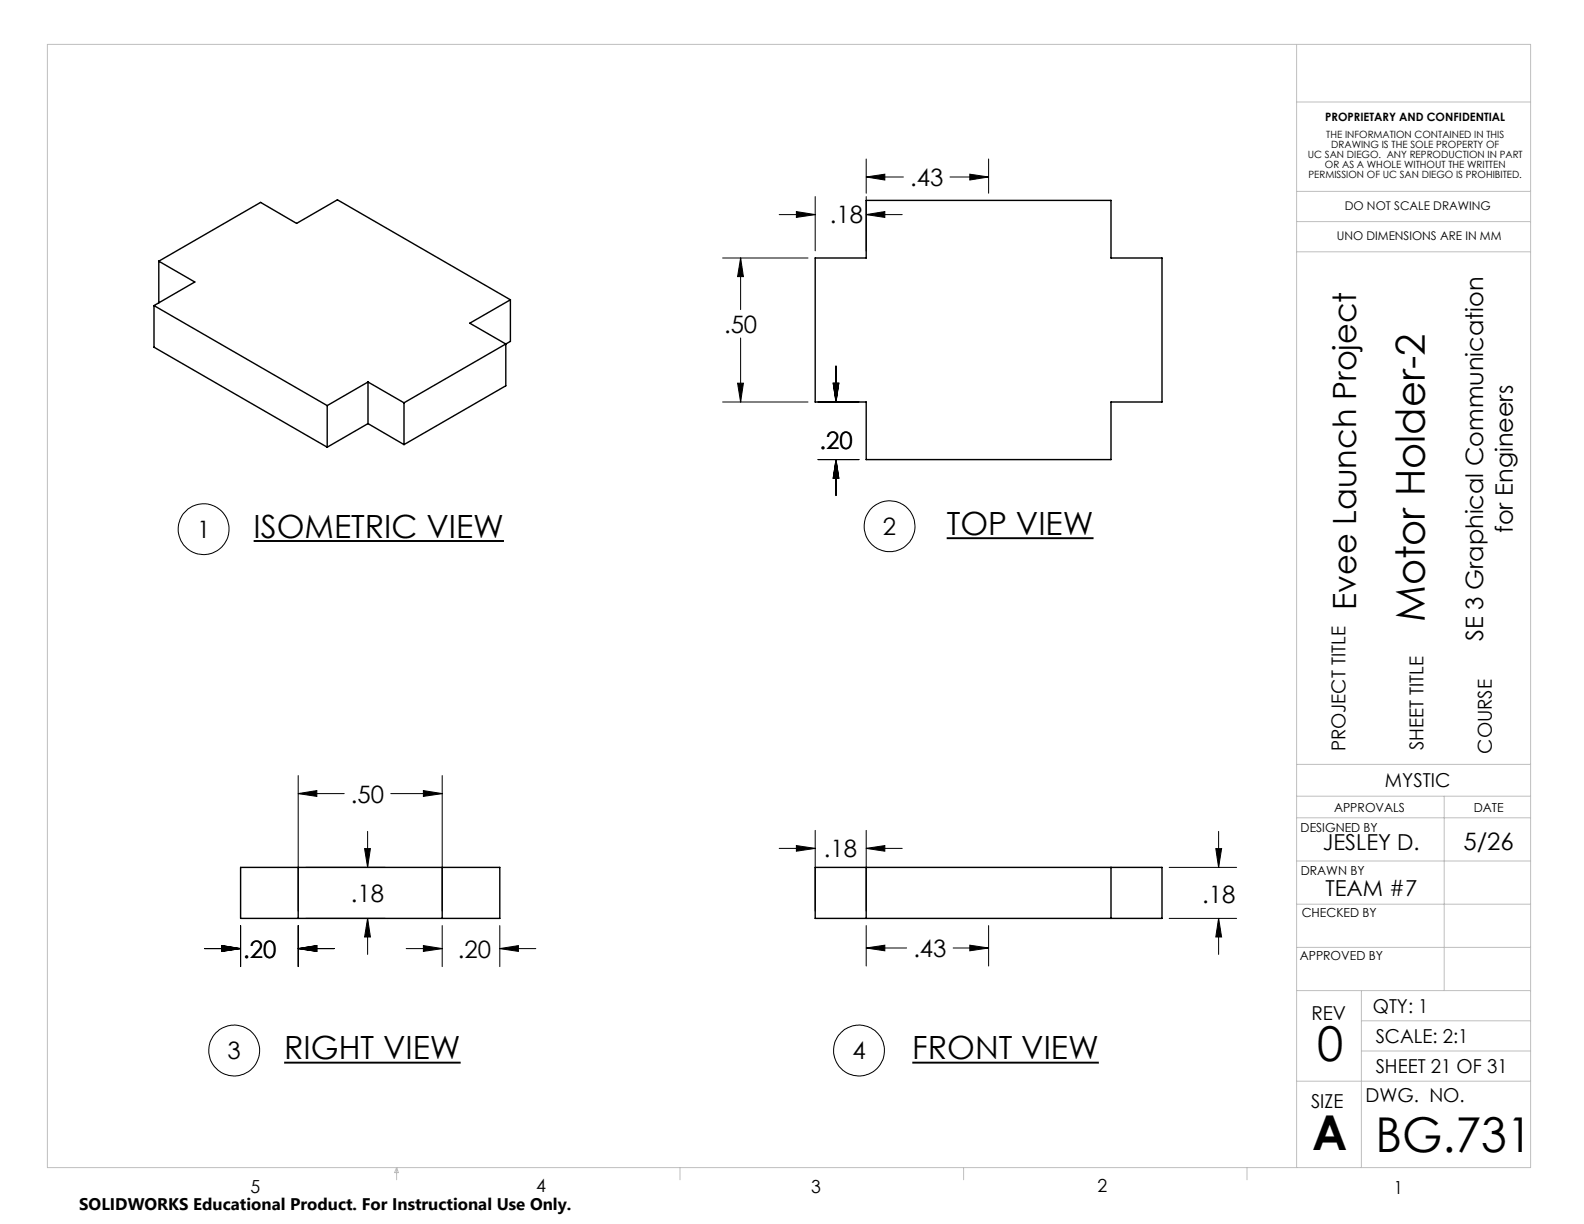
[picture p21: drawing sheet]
<svg xmlns="http://www.w3.org/2000/svg" width="279mm" height="216mm" viewBox="0 0 279 216" stroke-linecap="round" stroke-linejoin="round" font-family="sans-serif">
<defs><g id="words">
<g font-size="8.5">
<text x="232.3" y="187.1">0</text>
<text x="231.5" y="202.9">A</text>
<text x="242.6" y="203.2">BG.731</text>
</g>
<text font-size="7.1" x="251.3" y="109.7" transform="rotate(-90 251.3 109.7)">Motor Holder-2</text>
<g font-size="5.6">
<text x="44.7" y="94.8">ISOMETRIC VIEW</text>
<text x="167" y="94.3">TOP VIEW</text>
<text x="239.2" y="107.6" transform="rotate(-90 239.2 107.6)">Evee Launch Project</text>
<text x="50.1" y="186.8">RIGHT VIEW</text>
<text x="160.9" y="186.8">FRONT VIEW</text>
</g>
<g font-size="4.2">
<text x="160.5" y="32.8">.43</text>
<text x="146.4" y="39.4">.18</text>
<text x="127.7" y="58.7">.50</text>
<text x="144.5" y="79.2">.20</text>
<text x="34.8" y="94.8">1</text>
<text x="155.8" y="94.3">2</text>
<text x="266.8" y="94" transform="rotate(-90 266.8 94)">for Engineers</text>
<text x="261.6" y="113.1" transform="rotate(-90 261.6 113.1)">SE 3 Graphical Communication</text>
<text x="61.9" y="141.6">.50</text>
<text x="258.1" y="149.9">5/26</text>
<text x="145.3" y="151.2">.18</text>
<text x="61.9" y="159.1">.18</text>
<text x="212.1" y="159.4">.18</text>
<text x="42.9" y="168.9">.20</text>
<text x="80.8" y="168.9">.20</text>
<text x="161.1" y="168.8">.43</text>
<text x="40.1" y="186.8">3</text>
<text x="150.4" y="186.8">4</text>
</g>
<g font-size="3.9">
<text x="233.3" y="149.9">JESLEY D.</text>
<text x="233.8" y="158">TEAM #7</text>
</g>
<g font-size="3.4">
<text x="237.3" y="132.5" transform="rotate(-90 237.3 132.5)">PROJECT TITLE</text>
<text x="251.1" y="132.3" transform="rotate(-90 251.1 132.3)">SHEET TITLE</text>
<text x="263.1" y="133" transform="rotate(-90 263.1 133)">COURSE</text>
<text x="244.3" y="138.8">MYSTIC</text>
<text x="231.3" y="180">REV</text>
<text x="242.2" y="178.7">QTY: 1</text>
<text x="242.7" y="183.9">SCALE: 2:1</text>
<text x="242.7" y="189.2">SHEET 21 OF 31</text>
<text x="231.3" y="195.4">SIZE</text>
<text x="240.9" y="194.3">DWG. NO.</text>
</g>
<g font-size="3.2">
<text x="44.2" y="210.4">5</text>
<text x="94.6" y="210.3">4</text>
<text x="143.1" y="210.4">3</text>
<text x="193.6" y="210.3">2</text>
<text x="245.8" y="210.7">1</text>
</g>
<text font-size="3" x="14" y="213.5">SOLIDWORKS Educational Product. For Instructional Use Only.</text>
<g font-size="2.2">
<text x="235.3" y="143.1">APPROVALS</text>
<text x="259.9" y="143.1">DATE</text>
<text x="229.4" y="146.7">DESIGNED BY</text>
<text x="229.4" y="154.4">DRAWN BY</text>
<text x="229.6" y="161.8">CHECKED BY</text>
<text x="229.3" y="169.4">APPROVED BY</text>
</g>
<g font-size="2.1">
<text x="237.2" y="37.1">DO NOT SCALE DRAWING</text>
<text x="235.8" y="42.3">UNO DIMENSIONS ARE IN MM</text>
</g>
<text font-size="2" x="233.8" y="21.4">PROPRIETARY AND CONFIDENTIAL</text>
<g font-size="1.8">
<text x="230.7" y="27.9">UC SAN DIEGO. ANY REPRODUCTION IN PART</text>
<text x="233.7" y="29.7">OR AS A WHOLE WITHOUT THE WRITTEN</text>
<text x="233.9" y="24.4">THE INFORMATION CONTAINED IN THIS</text>
<text x="234.8" y="26.2">DRAWING IS THE SOLE PROPERTY OF</text>
<text x="230.8" y="31.5">PERMISSION OF UC SAN DIEGO IS PROHIBITED.</text>
</g>
</g></defs>
<path d="M44.7 95.4h44.2M167 94.9h25.9M50.1 187.4h31.2M160.9 187.4h32.9" fill="none" stroke="#000" stroke-width=".34"/>
<g fill="none" stroke="#000" stroke-width=".18">
<path d="M137.4 37.9h6.4M140.5 37.3l3.3 .6-3.3 .4zM143.8 34.7v9.5M152.8 37.9l3.3-.6v1zM152.8 31.2l3.3-.5v1.1zM152.8 28v6.1M152.8 34.7v9.5M152.8 37.9h6.3M152.8 31.2h6.5M167.6 31.2h6.8M171.1 30.7l3.3 .5-3.3 .6zM174.4 28v6.1"/>
<path d="M127.5 45.5h15M130.6 45.5l.5 3.3h-1zM130.6 45.5v9.1M130.6 59.6v11.3M127.5 70.9h15M130.1 67.6h1l-.5 3.3zM144.3 70.9h7.2M147 67.6h1l-.5 3.3zM147.5 64.6v6.3M144.3 81.1h7.2M147.5 81.1l.5 3.2h-1zM147.5 81.1v6.3"/>
<path d="M52.6 140l3.3-.5v1zM52.6 136.8v23.9M52.6 140h8.1M68.9 140h9.1M74.7 139.5l3.3 .5-3.3 .5zM78 136.8v23.9M53.9 153h14.1M64.3 149.7h1l-.5 3.3zM64.8 146.6v6.4M137.4 149.6h6.4M140.5 149.2l3.3 .4-3.3 .5zM143.8 146.5v14.2"/>
<path d="M152.8 149.6l3.3-.4v.9zM152.8 146.5v14.2M152.8 149.6h6.3M206.2 153h11.9M214.5 149.7h1l-.6 3.3zM214.9 146.6v6.4M36.1 167.3h6.3M39.1 166.8l3.3 .5-3.3 .5zM42.4 163.3v7.2M52.6 167.3l3.3-.5v1zM52.6 163.3v7.2M52.6 167.3h6.3"/>
<path d="M53.9 162h14.1M64.8 162l.5 3.3h-1zM64.8 162v6.3M71.6 167.3h6.4M74.7 166.8l3.3 .5-3.3 .5zM78 163.3v7.2M88.2 167.3l3.2-.5v1zM88.2 167.3h6.3M88.2 163.3v7.2M152.8 167.2l3.3-.5v1zM152.8 163.3v7.1M152.8 167.2h7.1"/>
<path d="M168.1 167.2h6.3M171.1 166.7l3.3 .5-3.3 .5zM174.4 163.3v7.1M206.2 162h11.9M214.9 162l.6 3.3h-1zM214.9 162v6.3"/>
<circle cx="35.9" cy="93.3" r="4.5"/>
<circle cx="156.9" cy="92.8" r="4.5"/>
<circle cx="41.3" cy="185.3" r="4.5"/>
<circle cx="151.5" cy="185.3" r="4.5"/>
</g>
<g fill="none" stroke="#c0c0c0" stroke-width=".18">
<path d="M8.4 7.8h261.6v198.2h-261.6zM228.7 7.8v198.2M228.7 18h41.3M228.7 33.8h41.3M228.7 39.1h41.3M228.7 44.4h41.3M228.7 134.8h41.3M228.7 159.5h41.3M228.7 151.9h41.3M228.7 144.3h41.3M228.7 140.4h41.3M254.7 140.4v34.3"/>
<path d="M228.7 174.7h41.3M228.7 167.1h41.3M240.1 174.7v31.3M228.7 190.7h41.3M240.1 185.4h29.9M240.1 180.1h29.9M70 206v2.1M70 206l.3 .8h-.7zM119.9 206v2.1M170 206v2.1M220 206v2.1"/>
</g>
<path d="M130.1 67.6h1l-.5 3.3zM130.6 45.5l.5 3.3h-1zM140.5 37.3l3.3 .6-3.3 .4zM152.8 37.9l3.3-.6v1zM147.5 81.1l.5 3.2h-1zM147 67.6h1l-.5 3.3zM152.8 31.2l3.3-.5v1.1zM171.1 30.7l3.3 .5-3.3 .6zM147 67.6h1l-.5 3.3zM147.5 81.1l.5 3.2h-1zM64.8 162l.5 3.3h-1zM64.3 149.7h1l-.5 3.3zM52.6 140l3.3-.5v1zM74.7 139.5l3.3 .5-3.3 .5zM39.1 166.8l3.3 .5-3.3 .5zM52.6 167.3l3.3-.5v1zM74.7 166.8l3.3 .5-3.3 .5zM88.2 167.3l3.2-.5v1zM52.6 167.3l3.3-.5v1zM39.1 166.8l3.3 .5-3.3 .5zM214.9 162l.6 3.3h-1zM214.5 149.7h1l-.6 3.3zM140.5 149.2l3.3 .4-3.3 .5zM152.8 149.6l3.3-.4v.9zM152.8 167.2l3.3-.5v1zM171.1 166.7l3.3 .5-3.3 .5z" fill="#000"/>
<g fill="none" stroke="#000" stroke-width=".25">
<path d="M152.8 35.3h43.2v10.2h9v25.4h-9v10.2h-43.2v-10.2h-9v-25.4h9zM27.2 53.9l30.5 17.6M27.2 53.9v7.3l30.5 17.7M28 46.1l6.4 3.6-7.2 4.2M28 46.1l18-10.4 6.3 3.7 7.2-4.2 30.5 17.7M28 46.1v7.3M90 52.9l-7.1 4.1 6.3 3.7M90 52.9v7.3l-.8 .5M57.7 71.5v7.4M64.9 67.4l6.4 3.6M64.9 67.4l-7.2 4.1M64.9 67.4v7.3"/>
<path d="M64.9 74.7l-7.2 4.2M64.9 74.7l6.4 3.7M71.3 71v7.4M89.2 60.7l-17.9 10.3M89.2 60.7v7.4l-17.9 10.3M42.4 153h45.8v9h-45.8zM52.6 153v9M78 153v9M143.8 153h61.2v9h-61.2zM152.8 153v9M196 153v9"/>
</g>
<use href="#words"/>
</svg>
